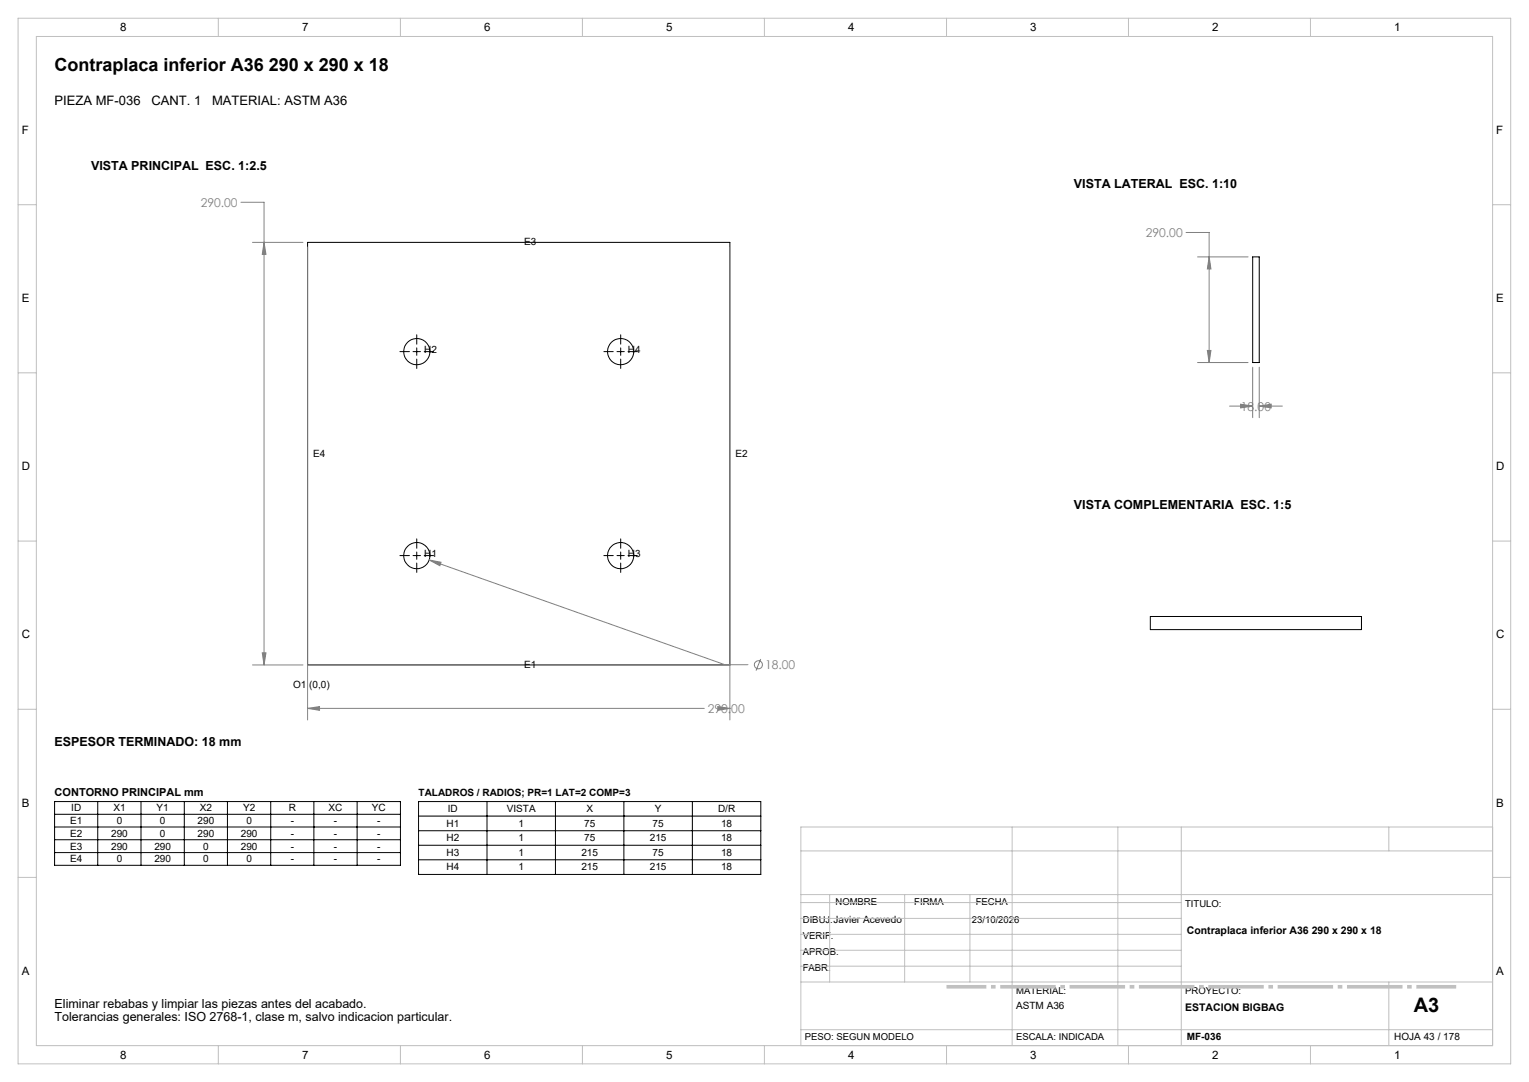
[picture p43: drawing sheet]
<svg xmlns="http://www.w3.org/2000/svg" width="420mm" height="297mm" viewBox="0 0 420 297" stroke-linecap="round" stroke-linejoin="round" font-family="sans-serif">
<defs><g id="words">
<text font-size="5.5" x="388.4" y="277.8">A3</text>
<text font-size="4.9" x="15" y="19.5">Contraplaca inferior A36 290 x 290 x 18</text>
<g font-size="3.6">
<text x="15" y="28.8">PIEZA MF-036</text>
<text x="41.6" y="28.8">CANT. 1</text>
<text x="58.3" y="28.8">MATERIAL: ASTM A36</text>
</g>
<g font-size="3.4">
<text x="25" y="46.7">VISTA PRINCIPAL ESC. 1:2.5</text>
<text x="295" y="51.7">VISTA LATERAL ESC. 1:10</text>
<text x="295" y="139.7">VISTA COMPLEMENTARIA ESC. 1:5</text>
<text x="15" y="204.7">ESPESOR TERMINADO: 18 mm</text>
<text x="15" y="276.7">Eliminar rebabas y limpiar las piezas antes del acabado.</text>
<text x="15" y="280.2">Tolerancias generales: ISO 2768-1, clase m, salvo indicacion particular.</text>
</g>
<g font-size="3.3" fill="#808080">
<text x="55.1" y="56.8">290.00</text>
<text x="314.7" y="65.1">290.00</text>
<text x="340.8" y="112.7">18.00</text>
<text x="210.2" y="183.7">18.00</text>
<text x="194.4" y="195.7">290.00</text>
</g>
<g font-size="3.2">
<text x="33" y="8.6">8</text>
<text x="83" y="8.6">7</text>
<text x="133" y="8.6">6</text>
<text x="183" y="8.6">5</text>
<text x="233" y="8.6">4</text>
<text x="283" y="8.6">3</text>
<text x="333" y="8.6">2</text>
<text x="383" y="8.6">1</text>
<text x="6" y="36.8">F</text>
<text x="411" y="36.8">F</text>
<text x="6" y="82.9">E</text>
<text x="411" y="82.9">E</text>
<text x="6" y="129.1">D</text>
<text x="411" y="129.1">D</text>
<text x="6" y="175.3">C</text>
<text x="411" y="175.3">C</text>
<text x="6" y="221.4">B</text>
<text x="411" y="221.4">B</text>
<text x="6" y="267.6">A</text>
<text x="411" y="267.6">A</text>
<text x="33" y="290.6">8</text>
<text x="83" y="290.6">7</text>
<text x="133" y="290.6">6</text>
<text x="183" y="290.6">5</text>
<text x="233" y="290.6">4</text>
<text x="283" y="290.6">3</text>
<text x="333" y="290.6">2</text>
<text x="383" y="290.6">1</text>
</g>
<text font-size="3" x="15" y="218.5">CONTORNO PRINCIPAL mm</text>
<g font-size="2.9">
<text x="326" y="256.5">Contraplaca inferior A36 290 x 290 x 18</text>
<text x="325.6" y="277.5">ESTACION BIGBAG</text>
</g>
<g font-size="2.7">
<text x="144" y="67.4">E3</text>
<text x="116.5" y="96.9">H2</text>
<text x="172.5" y="96.9">H4</text>
<text x="86" y="125.4">E4</text>
<text x="202" y="125.4">E2</text>
<text x="116.5" y="152.9">H1</text>
<text x="172.5" y="152.9">H3</text>
<text x="144" y="183.4">E1</text>
<text x="80.5" y="188.9">O1 (0,0)</text>
<text x="115" y="218.4">TALADROS / RADIOS; PR=1 LAT=2 COMP=3</text>
<text x="19.3" y="226.2">E1</text>
<text x="19.6" y="222.7">ID</text>
<text x="31.1" y="222.7">X1</text>
<text x="32" y="226.2">0</text>
<text x="43" y="222.7">Y1</text>
<text x="43.9" y="226.2">0</text>
<text x="54.3" y="226.2">290</text>
<text x="54.9" y="222.7">X2</text>
<text x="66.8" y="222.7">Y2</text>
<text x="67.7" y="226.2">0</text>
<text x="79.3" y="222.7">R</text>
<text x="79.9" y="226.2">-</text>
<text x="90.3" y="222.7">XC</text>
<text x="91.7" y="226.2">-</text>
<text x="102.2" y="222.7">YC</text>
<text x="103.6" y="226.2">-</text>
<text x="122.6" y="226.9">H1</text>
<text x="123" y="222.9">ID</text>
<text x="139.2" y="222.9">VISTA</text>
<text x="142.4" y="226.9">1</text>
<text x="160.5" y="226.9">75</text>
<text x="161.1" y="222.9">X</text>
<text x="179.3" y="226.9">75</text>
<text x="179.9" y="222.9">Y</text>
<text x="197.2" y="222.9">D/R</text>
<text x="198.1" y="226.9">18</text>
<text x="19.3" y="229.7">E2</text>
<text x="19.3" y="233.2">E3</text>
<text x="30.5" y="229.7">290</text>
<text x="30.5" y="233.2">290</text>
<text x="42.4" y="233.2">290</text>
<text x="43.9" y="229.7">0</text>
<text x="54.3" y="229.7">290</text>
<text x="55.8" y="233.2">0</text>
<text x="66.1" y="229.7">290</text>
<text x="66.1" y="233.2">290</text>
<text x="79.9" y="229.7">-</text>
<text x="79.9" y="233.2">-</text>
<text x="91.7" y="229.7">-</text>
<text x="91.7" y="233.2">-</text>
<text x="103.6" y="229.7">-</text>
<text x="103.6" y="233.2">-</text>
<text x="122.6" y="230.9">H2</text>
<text x="142.4" y="230.9">1</text>
<text x="160.5" y="230.9">75</text>
<text x="178.5" y="230.9">215</text>
<text x="198.1" y="230.9">18</text>
<text x="19.3" y="236.7">E4</text>
<text x="32" y="236.7">0</text>
<text x="42.4" y="236.7">290</text>
<text x="55.8" y="236.7">0</text>
<text x="67.7" y="236.7">0</text>
<text x="79.9" y="236.7">-</text>
<text x="91.7" y="236.7">-</text>
<text x="103.6" y="236.7">-</text>
<text x="122.6" y="234.9">H3</text>
<text x="122.6" y="238.9">H4</text>
<text x="142.4" y="234.9">1</text>
<text x="142.4" y="238.9">1</text>
<text x="159.7" y="234.9">215</text>
<text x="159.7" y="238.9">215</text>
<text x="178.5" y="238.9">215</text>
<text x="179.3" y="234.9">75</text>
<text x="198.1" y="234.9">18</text>
<text x="198.1" y="238.9">18</text>
<text x="279.1" y="276.8">ASTM A36</text>
<text x="326" y="285.4">MF-036</text>
<text x="383" y="285.4">HOJA 43 / 178</text>
</g>
<g font-size="2.6">
<text x="229.5" y="248.4">NOMBRE</text>
<text x="251.1" y="248.4">FIRMA</text>
<text x="268" y="248.4">FECHA</text>
<text x="325.6" y="249">TITULO:</text>
<text x="220.5" y="253.3">DIBUJ.Javier Acevedo</text>
<text x="220.5" y="257.7">VERIF.</text>
<text x="267" y="253.3">23/10/2026</text>
<text x="220.5" y="262">APROB.</text>
<text x="220.5" y="266.4">FABR.</text>
<text x="279.1" y="273">MATERIAL:</text>
<text x="325.6" y="273">PROYECTO:</text>
<text x="221.1" y="285.5">PESO: SEGUN MODELO</text>
<text x="279.1" y="285.5">ESCALA: INDICADA</text>
</g>
</g></defs>
<g fill="none" stroke="#000" stroke-width=".27">
<path d="M84.5 66.5h116v116h-116zM344.1 70.5h1.8v29h-1.8zM109.9 96.5h2.6M113.5 96.5h2M114.5 91.9v2.6M114.5 95.5v2M114.5 98.6v2.5M116.5 96.5h2.6M165.9 96.5h2.6M169.5 96.5h2M170.5 91.9v2.6M170.5 95.5v2"/>
<path d="M170.5 98.6v2.5M172.5 96.5h2.6M109.9 152.5h2.6M113.5 152.5h2M114.5 147.9v2.6M114.5 151.5v2M114.5 154.5v2.6M116.5 152.5h2.6M165.9 152.5h2.6M169.5 152.5h2M170.5 147.9v2.6M170.5 151.5v2"/>
<path d="M170.5 154.5v2.6M172.5 152.5h2.6M316 169.2h58v3.6h-58zM15 220h95v17.5h-95zM15 223.5h95M15 227h95M15 230.5h95M15 234h95M26.8 220v17.5M38.7 220v17.5M50.6 220v17.5M62.5 220v17.5"/>
<path d="M74.4 220v17.5M86.2 220v17.5M98.1 220v17.5M115 220h94v20h-94zM115 224h94M115 228h94M115 232h94M115 236h94M133.8 220v20M152.6 220v20M171.4 220v20M190.2 220v20"/>
<circle cx="114.5" cy="96.5" r="3.6"/>
<circle cx="170.5" cy="96.5" r="3.6"/>
<circle cx="114.5" cy="152.5" r="3.6"/>
<circle cx="170.5" cy="152.5" r="3.6"/>
</g>
<g fill="none" stroke="#808080" stroke-width=".27">
<path d="M66.2 55.5h6.3v127M69.4 66.5h13.8M72.5 66.5l.6 3.3h-1.1zM84.5 67.8v129.8M200.5 67.8v129.8M325.8 63.8h6.3v35.7M329 70.5h13.8M332.1 70.5l.5 3.3h-1zM329 99.5h13.8M331.6 96.2h1l-.5 3.3zM337.7 111.5h6.4M340.8 110.9l3.3 .6-3.3 .5z"/>
<path d="M344.1 100.8v13.8M345.9 111.5l3.3-.6v1.1zM345.9 100.8v13.8M345.9 111.5h6.3M117.9 153.7l3.2 .6-.3 1zM117.9 153.7l81.2 28.8h6.4M72 179.2h1.1l-.6 3.3zM69.4 182.5h13.8M84.5 194.4l3.3-.4v1zM84.5 194.4h109M197.2 194l3.3 .4-3.3 .6zM200.5 194.4h.1"/>
<path d="M209 180.9l-1.3 3.2"/>
<circle cx="208.3" cy="182.5" r="1.11"/>
</g>
<path d="M260 270.9h140" fill="none" stroke="#c0c0c0" stroke-width="1" stroke-dasharray="15.2 1.3 1.3 1.3" stroke-dashoffset="4.3" stroke-linecap="butt"/>
<g fill="none" stroke="#c0c0c0" stroke-width=".27">
<path d="M5 5h410v287h-410zM10 10h400v277h-400zM60 5v5M110 5v5M160 5v5M210 5v5M260 5v5M310 5v5M360 5v5M5 56.2h5M410 56.2h5M5 102.3h5"/>
<path d="M410 102.3h5M5 148.5h5M410 148.5h5M5 194.7h5M410 194.7h5M220 233.6h190M278 227v60M307.1 227v60M324.5 227v60M381.5 227v6.6M410 227h-190v60M5 240.8h5"/>
<path d="M220 245.6h190M220 256.5h104.5M220 252.1h104.5M220 247.8h104.5M227.9 245.6v24M248.5 245.6v24M266.4 245.6v24M410 240.8h5M220 269.6h190M220 265.2h104.5M220 260.8h104.5M381.5 269.6v17.4"/>
<path d="M60 287v5M110 287v5M160 287v5M210 287v5M220 282.6h190M260 287v5M310 287v5M360 287v5"/>
</g>
<path d="M84.5 194.4l3.3-.4v1zM197.2 194l3.3 .4-3.3 .6zM72 179.2h1.1l-.6 3.3zM72.5 66.5l.6 3.3h-1.1zM117.9 153.7l2.9 1.6 .3-1zM340.8 110.9l3.3 .6-3.3 .5zM345.9 111.5l3.3-.6v1.1zM331.6 96.2h1l-.5 3.3zM332.1 70.5l.5 3.3h-1z" fill="#808080"/>
<use href="#words"/>
</svg>
